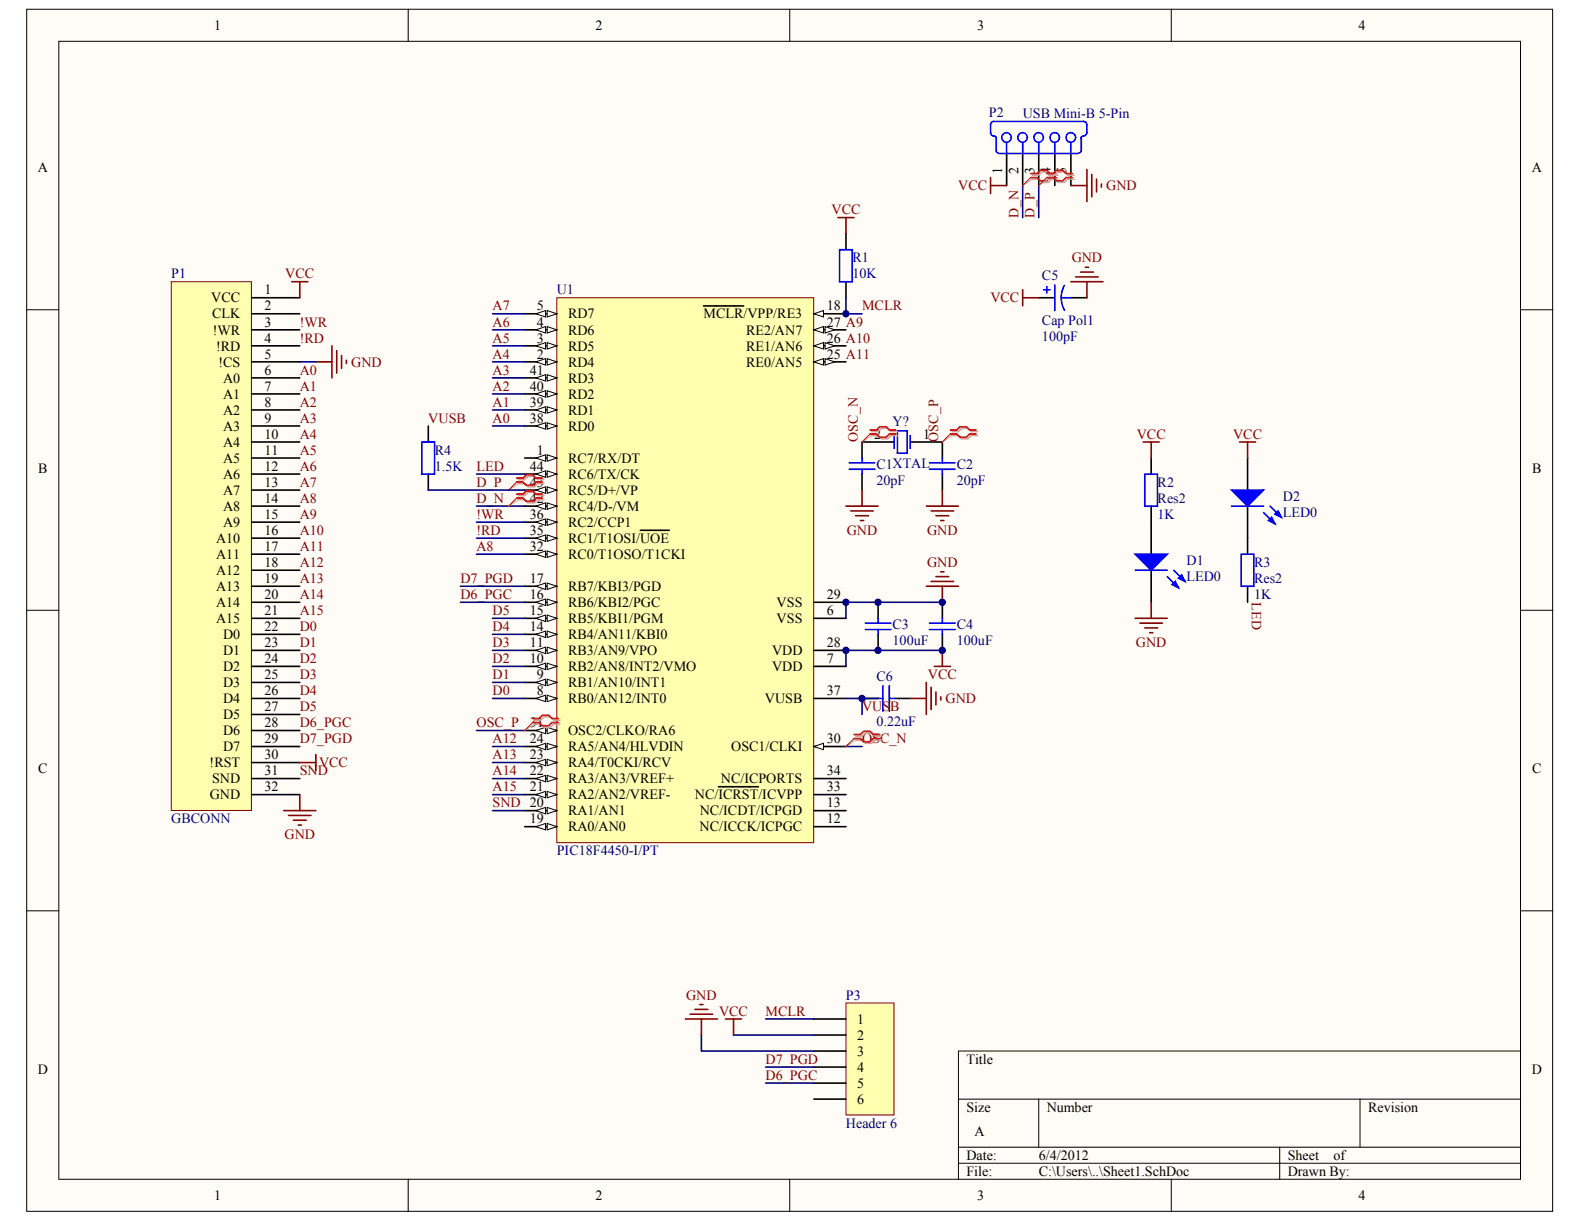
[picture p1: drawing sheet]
<svg xmlns="http://www.w3.org/2000/svg" width="279mm" height="216mm" viewBox="0 0 279 216" stroke-linecap="round" stroke-linejoin="round" font-family="sans-serif">
<defs><g id="words">
<g font-size="2.5">
<text x="37.7" y="5.3">1</text>
<text x="105" y="5.3">2</text>
<text x="172.3" y="5.3">3</text>
<text x="239.6" y="5.3">4</text>
<text x="6.7" y="30.3">A</text>
<text x="176.8" y="30.6" transform="rotate(-90 176.8 30.6)">1</text>
<text x="179.6" y="30.6" transform="rotate(-90 179.6 30.6)">2</text>
<text x="182.5" y="30.6" transform="rotate(-90 182.5 30.6)">3</text>
<text x="185.3" y="30.6" transform="rotate(-90 185.3 30.6)">4</text>
<text x="188.1" y="30.6" transform="rotate(-90 188.1 30.6)">5</text>
<text x="270.2" y="30.3">A</text>
<text x="37.3" y="53.4">VCC</text>
<text x="46.6" y="51.9">1</text>
<text x="37.4" y="56.2">CLK</text>
<text x="37.5" y="59">!WR</text>
<text x="46.6" y="54.8">2</text>
<text x="46.6" y="57.6">3</text>
<text x="94.7" y="57.6">4</text>
<text x="94.7" y="54.8">5</text>
<text x="100.2" y="59">RD6</text>
<text x="100.2" y="56.2">RD7</text>
<text x="124.1" y="56.2">MCLR/VPP/RE3</text>
<text x="131.6" y="59">RE2/AN7</text>
<text x="145.8" y="54.8">18</text>
<text x="145.8" y="57.6">27 A9</text>
<text x="38.1" y="61.8">!RD</text>
<text x="38.5" y="64.7">!CS</text>
<text x="46.6" y="60.4">4</text>
<text x="46.6" y="63.2">5</text>
<text x="94.7" y="63.2">2</text>
<text x="94.7" y="60.4">3</text>
<text x="100.2" y="64.7">RD4</text>
<text x="100.2" y="61.8">RD5</text>
<text x="131.6" y="64.7">RE0/AN5</text>
<text x="131.6" y="61.8">RE1/AN6</text>
<text x="145.8" y="63.2">25 A11</text>
<text x="145.8" y="60.4">26 A10</text>
<text x="39.4" y="67.5">A0</text>
<text x="39.4" y="70.3">A1</text>
<text x="46.6" y="66.1">6</text>
<text x="46.6" y="68.9">7</text>
<text x="46.6" y="71.7">8</text>
<text x="93.5" y="71.7">39</text>
<text x="93.5" y="68.9">40</text>
<text x="93.5" y="66.1">41</text>
<text x="100.2" y="70.3">RD2</text>
<text x="100.2" y="67.5">RD3</text>
<text x="39.4" y="73.1">A2</text>
<text x="39.4" y="76">A3</text>
<text x="46.6" y="74.6">9</text>
<text x="46.6" y="77.4">10</text>
<text x="93.5" y="74.6">38</text>
<text x="100.2" y="76">RD0</text>
<text x="100.2" y="73.1">RD1</text>
<text x="154.2" y="77.4">2</text>
<text x="162.8" y="77.4">1</text>
<text x="6.7" y="83.3">B</text>
<text x="39.4" y="78.8">A4</text>
<text x="39.4" y="81.6">A5</text>
<text x="46.6" y="80.2">11</text>
<text x="46.6" y="83">12</text>
<text x="93.5" y="83">44</text>
<text x="94.7" y="80.2">1</text>
<text x="100.2" y="81.6">RC7/RX/DT</text>
<text x="270.2" y="83.3">B</text>
<text x="39.4" y="84.4">A6</text>
<text x="39.4" y="87.3">A7</text>
<text x="46.6" y="85.9">13</text>
<text x="46.6" y="88.7">14</text>
<text x="93.5" y="88.7">42</text>
<text x="93.5" y="85.9">43</text>
<text x="100.2" y="87.3">RC5/D+/VP</text>
<text x="100.2" y="84.4">RC6/TX/CK</text>
<text x="38.1" y="95.8">A10</text>
<text x="39.4" y="90.1">A8</text>
<text x="39.4" y="92.9">A9</text>
<text x="46.6" y="91.5">15</text>
<text x="46.6" y="94.3">16</text>
<text x="93.5" y="94.3">35</text>
<text x="93.5" y="91.5">36</text>
<text x="100.2" y="95.8">RC1/T1OSI/UOE</text>
<text x="100.2" y="92.9">RC2/CCP1</text>
<text x="100.2" y="90.1">RC4/D-/VM</text>
<text x="38.1" y="98.6">A11</text>
<text x="38.1" y="101.4">A12</text>
<text x="46.6" y="97.2">17</text>
<text x="46.6" y="100">18</text>
<text x="93.5" y="97.2">32</text>
<text x="100.2" y="98.6">RC0/T1OSO/T1CKI</text>
<text x="38.1" y="104.2">A13</text>
<text x="38.1" y="107.1">A14</text>
<text x="46.6" y="102.8">19</text>
<text x="46.6" y="105.7">20</text>
<text x="93.5" y="105.7">16</text>
<text x="93.5" y="102.8">17</text>
<text x="100.2" y="107.1">RB6/KBI2/PGC</text>
<text x="100.2" y="104.2">RB7/KBI3/PGD</text>
<text x="137" y="107.1">VSS</text>
<text x="145.8" y="105.7">29</text>
<text x="38.1" y="109.9">A15</text>
<text x="39.4" y="112.7">D0</text>
<text x="46.6" y="108.5">21</text>
<text x="46.6" y="111.3">22</text>
<text x="93.5" y="111.3">14</text>
<text x="93.5" y="108.5">15</text>
<text x="100.2" y="112.7">RB4/AN11/KBI0</text>
<text x="100.2" y="109.9">RB5/KBI1/PGM</text>
<text x="137" y="109.9">VSS</text>
<text x="145.8" y="108.5">6</text>
<text x="39.4" y="115.5">D1</text>
<text x="39.4" y="118.4">D2</text>
<text x="46.6" y="114.1">23</text>
<text x="46.6" y="117">24</text>
<text x="46.6" y="119.8">25</text>
<text x="93.5" y="117">10</text>
<text x="93.5" y="114.1">11</text>
<text x="94.7" y="119.8">9</text>
<text x="100.2" y="118.4">RB2/AN8/INT2/VMO</text>
<text x="100.2" y="115.5">RB3/AN9/VPO</text>
<text x="136.2" y="118.4">VDD</text>
<text x="136.2" y="115.5">VDD</text>
<text x="145.8" y="117">7</text>
<text x="145.8" y="114.1">28</text>
<text x="39.4" y="121.2">D3</text>
<text x="39.4" y="124">D4</text>
<text x="46.6" y="122.6">26</text>
<text x="46.6" y="125.4">27</text>
<text x="94.7" y="122.6">8</text>
<text x="100.2" y="124">RB0/AN12/INT0</text>
<text x="100.2" y="121.2">RB1/AN10/INT1</text>
<text x="134.9" y="124">VUSB</text>
<text x="145.8" y="122.6">37</text>
<text x="39.4" y="126.9">D5</text>
<text x="39.4" y="129.7">D6</text>
<text x="46.6" y="128.3">28</text>
<text x="46.6" y="131.1">29</text>
<text x="93.5" y="131.1">24</text>
<text x="93.5" y="128.3">31</text>
<text x="100.2" y="129.7">OSC2/CLKO/RA6</text>
<text x="145.8" y="131.1">30</text>
<text x="6.7" y="136.4">C</text>
<text x="37" y="135.3">!RST</text>
<text x="39.4" y="132.5">D7</text>
<text x="46.6" y="133.9">30</text>
<text x="46.6" y="136.8">31</text>
<text x="93.5" y="136.8">22</text>
<text x="93.5" y="133.9">23</text>
<text x="100.2" y="135.3">RA4/T0CKI/RCV</text>
<text x="100.2" y="132.5">RA5/AN4/HLVDIN</text>
<text x="129" y="132.5">OSC1/CLKI</text>
<text x="145.8" y="136.8">34</text>
<text x="270.2" y="136.4">C</text>
<text x="37" y="141">GND</text>
<text x="37.4" y="138.2">SND</text>
<text x="46.6" y="139.6">32</text>
<text x="93.5" y="139.6">21</text>
<text x="100.2" y="143.8">RA1/AN1</text>
<text x="100.2" y="141">RA2/AN2/VREF-</text>
<text x="100.2" y="138.2">RA3/AN3/VREF+</text>
<text x="122.6" y="141">NC/ICRST/ICVPP</text>
<text x="123.4" y="143.8">NC/ICDT/ICPGD</text>
<text x="127.1" y="138.2">NC/ICPORTS</text>
<text x="145.8" y="142.4">13</text>
<text x="145.8" y="139.6">33</text>
<text x="93.5" y="145.2">19</text>
<text x="100.2" y="146.6">RA0/AN0</text>
<text x="123.4" y="146.6">NC/ICCK/ICPGC</text>
<text x="145.8" y="145.2">12</text>
<text x="151.2" y="180.6">1</text>
<text x="151.2" y="183.4">2</text>
<text x="6.7" y="189.4">D</text>
<text x="151.2" y="186.2">3</text>
<text x="151.2" y="189.1">4</text>
<text x="151.2" y="191.9">5</text>
<text x="170.5" y="187.6">Title</text>
<text x="270.2" y="189.4">D</text>
<text x="151.2" y="194.7">6</text>
<text x="170.5" y="196.1">Size</text>
<text x="184.6" y="196.1">Number</text>
<text x="241.3" y="196.1">Revision</text>
<text x="171.9" y="200.3">A</text>
<text x="170.5" y="204.6">Date:</text>
<text x="170.5" y="207.4">File:</text>
<text x="183.2" y="204.6">6/4/2012</text>
<text x="183.2" y="207.4">C:\Users\..\Sheet1.SchDoc</text>
<text x="227.1" y="204.6">Sheet</text>
<text x="227.1" y="207.4">Drawn By:</text>
<text x="235.2" y="204.6">of</text>
<text x="37.7" y="211.7">1</text>
<text x="105" y="211.7">2</text>
<text x="172.3" y="211.7">3</text>
<text x="239.6" y="211.7">4</text>
</g>
<g font-size="2.5" fill="#000080">
<text x="174.4" y="20.6">P2</text>
<text x="180.4" y="20.8">USB Mini-B 5-Pin</text>
<text x="150.4" y="46.3">R1</text>
<text x="30.2" y="49.1">P1</text>
<text x="98.2" y="51.9">U1</text>
<text x="150.4" y="49.1">10K</text>
<text x="183.8" y="49.4">C5</text>
<text x="183.8" y="57.3">Cap Pol1</text>
<text x="183.8" y="60.1">100pF</text>
<text x="157.4" y="75.1">Y?</text>
<text x="76.7" y="80.2">R4</text>
<text x="76.7" y="83">1.5K</text>
<text x="154.6" y="82.8">C1XTAL</text>
<text x="168.8" y="82.8">C2</text>
<text x="154.6" y="85.6">20pF</text>
<text x="168.8" y="85.6">20pF</text>
<text x="204.2" y="85.9">R2</text>
<text x="204.2" y="88.7">Res2</text>
<text x="226.3" y="88.4">D2</text>
<text x="204.2" y="91.5">1K</text>
<text x="226.3" y="91.2">LED0</text>
<text x="209.3" y="99.7">D1</text>
<text x="221.2" y="100">R3</text>
<text x="209.3" y="102.5">LED0</text>
<text x="221.2" y="105.7">1K</text>
<text x="221.2" y="102.8">Res2</text>
<text x="157.4" y="113.9">100uF</text>
<text x="157.4" y="111">C3</text>
<text x="168.8" y="113.9">100uF</text>
<text x="168.8" y="111">C4</text>
<text x="154.6" y="120.1">C6</text>
<text x="154.6" y="128">0.22uF</text>
<text x="30.2" y="145.2">GBCONN</text>
<text x="98.2" y="150.9">PIC18F4450-I/PT</text>
<text x="149.2" y="176.3">P3</text>
<text x="149.2" y="198.9">Header 6</text>
</g>
<g font-size="2.5" fill="#800000">
<text x="169" y="33.6">VCC</text>
<text x="195.1" y="33.6">GND</text>
<text x="146.7" y="37.8">VCC</text>
<text x="179.6" y="38.4" transform="rotate(-90 179.6 38.4)">D_N</text>
<text x="182.5" y="38.4" transform="rotate(-90 182.5 38.4)">D_P</text>
<text x="189" y="46.3">GND</text>
<text x="50.3" y="49.1">VCC</text>
<text x="174.7" y="53.4">VCC</text>
<text x="52.9" y="57.6">!WR</text>
<text x="86.9" y="57.6">A6</text>
<text x="86.9" y="54.8">A7</text>
<text x="152.1" y="54.8">MCLR</text>
<text x="52.9" y="60.4">!RD</text>
<text x="61.9" y="64.7">GND</text>
<text x="86.9" y="63.2">A4</text>
<text x="86.9" y="60.4">A5</text>
<text x="52.9" y="66.1">A0</text>
<text x="52.9" y="68.9">A1</text>
<text x="52.9" y="71.7">A2</text>
<text x="86.9" y="71.7">A1</text>
<text x="86.9" y="68.9">A2</text>
<text x="86.9" y="66.1">A3</text>
<text x="52.9" y="74.6">A3</text>
<text x="52.9" y="77.4">A4</text>
<text x="75.5" y="74.6">VUSB</text>
<text x="86.9" y="74.6">A0</text>
<text x="151.3" y="78" transform="rotate(-90 151.3 78)">OSC_N</text>
<text x="165.5" y="78" transform="rotate(-90 165.5 78)">OSC_P</text>
<text x="200.5" y="77.4">VCC</text>
<text x="217.5" y="77.4">VCC</text>
<text x="52.9" y="80.2">A5</text>
<text x="52.9" y="83">A6</text>
<text x="84" y="83">LED</text>
<text x="52.9" y="85.9">A7</text>
<text x="52.9" y="88.7">A8</text>
<text x="84" y="88.7">D_N</text>
<text x="84" y="85.9">D_P</text>
<text x="52.9" y="91.5">A9</text>
<text x="52.9" y="94.3">A10</text>
<text x="84" y="91.5">!WR</text>
<text x="84" y="94.3">!RD</text>
<text x="149.4" y="94.3">GND</text>
<text x="163.5" y="94.3">GND</text>
<text x="52.9" y="97.2">A11</text>
<text x="52.9" y="100">A12</text>
<text x="84" y="97.2">A8</text>
<text x="163.5" y="100">GND</text>
<text x="52.9" y="102.8">A13</text>
<text x="52.9" y="105.7">A14</text>
<text x="81.2" y="105.7">D6_PGC</text>
<text x="81.2" y="102.8">D7_PGD</text>
<text x="220.8" y="106.2" transform="rotate(90 220.8 106.2)">LED</text>
<text x="52.9" y="111.3">D0</text>
<text x="52.9" y="108.5">A15</text>
<text x="86.9" y="111.3">D4</text>
<text x="86.9" y="108.5">D5</text>
<text x="52.9" y="114.1">D1</text>
<text x="52.9" y="117">D2</text>
<text x="52.9" y="119.8">D3</text>
<text x="86.9" y="119.8">D1</text>
<text x="86.9" y="117">D2</text>
<text x="86.9" y="114.1">D3</text>
<text x="163.7" y="119.8">VCC</text>
<text x="200.4" y="114.1">GND</text>
<text x="52.9" y="122.6">D4</text>
<text x="52.9" y="125.4">D5</text>
<text x="86.9" y="122.6">D0</text>
<text x="152.1" y="125.4">VUSB</text>
<text x="166.8" y="124">GND</text>
<text x="52.9" y="131.1">D7_PGD</text>
<text x="52.9" y="128.3">D6_PGC</text>
<text x="84" y="128.3">OSC_P</text>
<text x="86.9" y="131.1">A12</text>
<text x="152.1" y="131.1">OSC_N</text>
<text x="52.9" y="136.8">SND</text>
<text x="56.3" y="135.3">VCC</text>
<text x="86.9" y="133.9">A13</text>
<text x="86.9" y="136.8">A14</text>
<text x="86.9" y="139.6">A15</text>
<text x="86.9" y="142.4">SND 20</text>
<text x="50.2" y="148">GND</text>
<text x="121" y="176.3">GND</text>
<text x="126.8" y="179.2">VCC</text>
<text x="135.1" y="179.2">MCLR</text>
<text x="135.1" y="187.6">D7_PGD</text>
<text x="135.1" y="190.5">D6_PGC</text>
</g>
</g></defs>
<g fill="#fffcf8" stroke="#000" stroke-width=".18">
<path d="M4.7 1.6h269.2v212.1h-269.2z"/>
<path d="M10.4 7.3h257.8v200.7h-257.8z"/>
</g>
<g fill="none" stroke="#000" stroke-width=".18">
<path d="M72 1.6v5.7M139.3 1.6v5.7M206.6 1.6v5.7M4.7 54.6h5.7M268.2 54.6h5.7M4.7 107.6h5.7M268.2 107.6h5.7M4.7 160.7h5.7M268.2 160.7h5.7M169.1 193.9h99.1M183.2 193.9v8.5M239.9 193.9v8.5"/>
<path d="M268.2 185.4h-99.1v22.6M72 208v5.7M139.3 208v5.7M169.1 202.4h99.1M169.1 205.2h99.1M206.6 208v5.7M225.7 202.4v5.6"/>
</g>
<path d="M30.2 49.7h14.1v93.3h-14.1z" fill="#ffffb0" stroke="#800000" stroke-width=".18"/>
<g fill="none" stroke="#000" stroke-width=".28">
<path d="M177.6 27.1v5.6M180.4 27.1v5.6M183.2 27.1v5.6M186.1 27.1v5.6M188.9 27.1v5.6M44.4 52.5h8.5M44.4 55.3h8.5M44.4 58.2h8.5M44.4 61h8.5M44.4 63.8h8.5M44.4 66.7h8.5M44.4 69.5h8.5"/>
<path d="M44.4 72.3h8.5M44.4 75.1h8.5M44.4 78h8.5M152.1 78h5.6M160.6 78h5.6M44.4 80.8h8.5M44.4 83.6h8.5M44.4 86.4h8.5M44.4 89.3h8.5M44.4 92.1h8.5M44.4 94.9h8.5M44.4 97.8h8.5"/>
<path d="M44.4 100.6h8.5M44.4 103.4h8.5M44.4 106.2h8.5M44.4 109.1h8.5M44.4 111.9h8.5M44.4 114.7h8.5M44.4 117.5h8.5M44.4 120.4h8.5M44.4 123.2h8.5M44.4 126h8.5M44.4 128.9h8.5M44.4 131.7h8.5"/>
<path d="M44.4 134.5h8.5M44.4 137.3h8.5M44.4 140.2h8.5"/>
</g>
<g fill="none" stroke="#00f" stroke-width=".28">
<path d="M175.7 24.2v2.5M177.6 25.1v2M180.4 25.1v2M183.2 25.1v2M186.1 25.1v2M188.9 25.1v2M190.7 26.8l-.7 .3h-13.6l-.6-.3M190.7 24.2v2.5M191.1 24l-.5 .3M191.7 22l-.1-.3-.4-.3h-15.9a.56 .56 0 0 0-.6 .6v1.4a.82 .82 0 0 0 .8 .6l.2 .2M191.7 23.4l-.3 .5-.2 .1M191.7 22v1.4"/>
<path d="M157.7 76.8v2.3M158.3 76h1.7v3.9h-1.7zM160.6 76.8v2.3"/>
<circle cx="177.5" cy="24.3" r=".84"/>
<circle cx="180.4" cy="24.3" r=".84"/>
<circle cx="183.2" cy="24.3" r=".84"/>
<circle cx="186" cy="24.3" r=".84"/>
<circle cx="188.9" cy="24.3" r=".84"/>
</g>
<path d="M180.4 32.7v5.7M183.2 32.7v5.7M84 89.3h8.5" fill="none" stroke="#000080" stroke-width=".28"/>
<path d="M149.2 176.9h8.5v19.8h-8.5z" fill="#ffffb0" stroke="#800000" stroke-width=".18"/>
<path d="M143.6 179.7h5.6M143.6 182.6h5.6M143.6 185.4h5.6M143.6 188.2h5.6M143.6 191h5.6M143.6 193.9h5.6" fill="none" stroke="#000" stroke-width=".28"/>
<path d="M135.1 179.7h8.5M123.7 182.6v2.8h19.9M129.4 182.6h14.2M135.1 191h8.5" fill="none" stroke="#000080" stroke-width=".28"/>
<g fill="none" stroke="#800000" stroke-width=".28">
<path d="M51.5 49.7h2.8M52.9 49.7v2.8M50 143h5.7M50.9 143.8h4M51.7 144.7h2.3M52.6 145.5h.6M52.9 140.2v2.8M120.9 179.7h5.7M121.7 178.9h4M122.6 178h2.3M123.4 177.2h.6M123.7 179.7v2.9"/>
<path d="M128 179.7h2.8M129.4 179.7v2.9"/>
</g>
<path d="M98.2 52.5h45.3v96.1h-45.3z" fill="#ffffb0" stroke="#800000" stroke-width=".18"/>
<path d="M92.5 80.8h5.7" fill="none" stroke="#000" stroke-width=".28"/>
<g fill="#fffcf8" stroke="#000" stroke-width=".18">
<path d="M96.5 80.2l1.7 .6-1.7 .6z"/>
<path d="M94.5 80.8l1.7-.6v1.2z"/>
</g>
<path d="M92.5 63.8h5.7" fill="none" stroke="#000" stroke-width=".28"/>
<g fill="#fffcf8" stroke="#000" stroke-width=".18">
<path d="M96.5 63.3l1.7 .5-1.7 .6z"/>
<path d="M94.5 63.8l1.7-.5v1.1z"/>
</g>
<path d="M92.5 61h5.7" fill="none" stroke="#000" stroke-width=".28"/>
<g fill="#fffcf8" stroke="#000" stroke-width=".18">
<path d="M96.5 60.4l1.7 .6-1.7 .6z"/>
<path d="M94.5 61l1.7-.6v1.2z"/>
</g>
<path d="M92.5 58.2h5.7" fill="none" stroke="#000" stroke-width=".28"/>
<g fill="#fffcf8" stroke="#000" stroke-width=".18">
<path d="M96.5 57.6l1.7 .6-1.7 .5z"/>
<path d="M94.5 58.2l1.7-.6v1.1z"/>
</g>
<path d="M92.5 55.3h5.7" fill="none" stroke="#000" stroke-width=".28"/>
<g fill="#fffcf8" stroke="#000" stroke-width=".18">
<path d="M96.5 54.8l1.7 .5-1.7 .6z"/>
<path d="M94.5 55.3l1.7-.5v1.1z"/>
</g>
<path d="M143.6 109.1h5.6M143.6 117.5h5.6M92.5 123.2h5.7" fill="none" stroke="#000" stroke-width=".28"/>
<g fill="#fffcf8" stroke="#000" stroke-width=".18">
<path d="M96.5 122.6l1.7 .6-1.7 .6z"/>
<path d="M94.5 123.2l1.7-.6v1.2z"/>
</g>
<path d="M92.5 120.4h5.7" fill="none" stroke="#000" stroke-width=".28"/>
<g fill="#fffcf8" stroke="#000" stroke-width=".18">
<path d="M96.5 119.8l1.7 .6-1.7 .5z"/>
<path d="M94.5 120.4l1.7-.6v1.1z"/>
</g>
<path d="M92.5 117.5h5.7" fill="none" stroke="#000" stroke-width=".28"/>
<g fill="#fffcf8" stroke="#000" stroke-width=".18">
<path d="M96.5 117l1.7 .5-1.7 .6z"/>
<path d="M94.5 117.5l1.7-.5v1.1z"/>
</g>
<path d="M92.5 114.7h5.7" fill="none" stroke="#000" stroke-width=".28"/>
<g fill="#fffcf8" stroke="#000" stroke-width=".18">
<path d="M96.5 114.2l1.7 .5-1.7 .6z"/>
<path d="M94.5 114.7l1.7-.5v1.1z"/>
</g>
<path d="M92.5 111.9h5.7M143.6 145.8h5.6M143.6 143h5.6" fill="none" stroke="#000" stroke-width=".28"/>
<g fill="#fffcf8" stroke="#000" stroke-width=".18">
<path d="M96.5 111.3l1.7 .6-1.7 .6z"/>
<path d="M94.5 111.9l1.7-.6v1.2z"/>
</g>
<path d="M92.5 109.1h5.7" fill="none" stroke="#000" stroke-width=".28"/>
<g fill="#fffcf8" stroke="#000" stroke-width=".18">
<path d="M96.5 108.5l1.7 .6-1.7 .5z"/>
<path d="M94.5 109.1l1.7-.6v1.1z"/>
</g>
<path d="M92.5 106.2h5.7" fill="none" stroke="#000" stroke-width=".28"/>
<g fill="#fffcf8" stroke="#000" stroke-width=".18">
<path d="M96.5 105.7l1.7 .5-1.7 .6z"/>
<path d="M94.5 106.2l1.7-.5v1.1z"/>
</g>
<path d="M92.5 103.4h5.7" fill="none" stroke="#000" stroke-width=".28"/>
<g fill="#fffcf8" stroke="#000" stroke-width=".18">
<path d="M96.5 102.8l1.7 .6-1.7 .6z"/>
<path d="M94.5 103.4l1.7-.6v1.2z"/>
</g>
<path d="M143.6 55.3h5.6" fill="none" stroke="#000" stroke-width=".28"/>
<path d="M143.6 55.3l1.7-.5v1.1z" fill="#fffcf8" stroke="#000" stroke-width=".18"/>
<path d="M124.1 54h7.1M92.5 145.8h5.7" fill="none" stroke="#000" stroke-width=".28"/>
<g fill="#fffcf8" stroke="#000" stroke-width=".18">
<path d="M96.5 145.2l1.7 .6-1.7 .6z"/>
<path d="M94.5 145.8l1.7-.6v1.2z"/>
</g>
<path d="M92.5 143h5.7" fill="none" stroke="#000" stroke-width=".28"/>
<g fill="#fffcf8" stroke="#000" stroke-width=".18">
<path d="M96.5 142.4l1.7 .6-1.7 .6z"/>
<path d="M94.5 143l1.7-.6v1.2z"/>
</g>
<path d="M92.5 140.2h5.7" fill="none" stroke="#000" stroke-width=".28"/>
<g fill="#fffcf8" stroke="#000" stroke-width=".18">
<path d="M96.5 139.6l1.7 .6-1.7 .5z"/>
<path d="M94.5 140.2l1.7-.6v1.1z"/>
</g>
<path d="M92.5 137.3h5.7" fill="none" stroke="#000" stroke-width=".28"/>
<g fill="#fffcf8" stroke="#000" stroke-width=".18">
<path d="M96.5 136.8l1.7 .5-1.7 .6z"/>
<path d="M94.5 137.3l1.7-.5v1.1z"/>
</g>
<path d="M92.5 134.5h5.7" fill="none" stroke="#000" stroke-width=".28"/>
<g fill="#fffcf8" stroke="#000" stroke-width=".18">
<path d="M96.5 133.9l1.7 .6-1.7 .6z"/>
<path d="M94.5 134.5l1.7-.6v1.2z"/>
</g>
<path d="M92.5 131.7h5.7" fill="none" stroke="#000" stroke-width=".28"/>
<g fill="#fffcf8" stroke="#000" stroke-width=".18">
<path d="M96.5 131.1l1.7 .6-1.7 .5z"/>
<path d="M94.5 131.7l1.7-.6v1.1z"/>
</g>
<path d="M143.6 63.8h5.6" fill="none" stroke="#000" stroke-width=".28"/>
<g fill="#fffcf8" stroke="#000" stroke-width=".18">
<path d="M143.6 63.8l1.7-.5v1.1z"/>
<path d="M145.5 63.3l1.7 .5-1.7 .6z"/>
</g>
<path d="M143.6 61h5.6" fill="none" stroke="#000" stroke-width=".28"/>
<g fill="#fffcf8" stroke="#000" stroke-width=".18">
<path d="M143.6 61l1.7-.6v1.2z"/>
<path d="M145.5 60.4l1.7 .6-1.7 .6z"/>
</g>
<path d="M143.6 58.2h5.6" fill="none" stroke="#000" stroke-width=".28"/>
<g fill="#fffcf8" stroke="#000" stroke-width=".18">
<path d="M143.6 58.2l1.7-.6v1.1z"/>
<path d="M145.5 57.6l1.7 .6-1.7 .5z"/>
</g>
<path d="M143.6 114.7h5.6M143.6 106.2h5.6M143.6 131.7h5.6" fill="none" stroke="#000" stroke-width=".28"/>
<path d="M143.6 131.7l1.7-.6v1.1z" fill="#fffcf8" stroke="#000" stroke-width=".18"/>
<path d="M92.5 128.9h5.7" fill="none" stroke="#000" stroke-width=".28"/>
<g fill="#fffcf8" stroke="#000" stroke-width=".18">
<path d="M96.5 128.3l1.7 .6-1.7 .5z"/>
<path d="M94.5 128.9l1.7-.6v1.1z"/>
</g>
<path d="M92.5 97.8h5.7" fill="none" stroke="#000" stroke-width=".28"/>
<g fill="#fffcf8" stroke="#000" stroke-width=".18">
<path d="M96.5 97.2l1.7 .6-1.7 .5z"/>
<path d="M94.5 97.8l1.7-.6v1.1z"/>
</g>
<path d="M92.5 94.9h5.7M126.7 138.8h7.1M143.6 137.3h5.6M143.6 140.2h5.6" fill="none" stroke="#000" stroke-width=".28"/>
<g fill="#fffcf8" stroke="#000" stroke-width=".18">
<path d="M96.5 94.4l1.7 .5-1.7 .6z"/>
<path d="M94.5 94.9l1.7-.5v1.1z"/>
</g>
<path d="M92.5 92.1h5.7M113 93.5h5.1" fill="none" stroke="#000" stroke-width=".28"/>
<g fill="#fffcf8" stroke="#000" stroke-width=".18">
<path d="M96.5 91.5l1.7 .6-1.7 .6z"/>
<path d="M94.5 92.1l1.7-.6v1.2z"/>
</g>
<path d="M92.5 75.1h5.7M143.6 123.2h5.6" fill="none" stroke="#000" stroke-width=".28"/>
<g fill="#fffcf8" stroke="#000" stroke-width=".18">
<path d="M96.5 74.6l1.7 .5-1.7 .6z"/>
<path d="M94.5 75.1l1.7-.5v1.1z"/>
</g>
<path d="M92.5 72.3h5.7" fill="none" stroke="#000" stroke-width=".28"/>
<g fill="#fffcf8" stroke="#000" stroke-width=".18">
<path d="M96.5 71.7l1.7 .6-1.7 .6z"/>
<path d="M94.5 72.3l1.7-.6v1.2z"/>
</g>
<path d="M92.5 69.5h5.7" fill="none" stroke="#000" stroke-width=".28"/>
<g fill="#fffcf8" stroke="#000" stroke-width=".18">
<path d="M96.5 68.9l1.7 .6-1.7 .5z"/>
<path d="M94.5 69.5l1.7-.6v1.1z"/>
</g>
<path d="M92.5 66.7h5.7" fill="none" stroke="#000" stroke-width=".28"/>
<g fill="#fffcf8" stroke="#000" stroke-width=".18">
<path d="M96.5 66.1l1.7 .6-1.7 .5z"/>
<path d="M94.5 66.7l1.7-.6v1.1z"/>
</g>
<path d="M92.5 89.3h5.7" fill="none" stroke="#000" stroke-width=".28"/>
<g fill="#fffcf8" stroke="#000" stroke-width=".18">
<path d="M96.5 88.7l1.7 .6-1.7 .5z"/>
<path d="M94.5 89.3l1.7-.6v1.1z"/>
</g>
<path d="M92.5 86.4h5.7" fill="none" stroke="#000" stroke-width=".28"/>
<g fill="#fffcf8" stroke="#000" stroke-width=".18">
<path d="M96.5 85.9l1.7 .5-1.7 .6z"/>
<path d="M94.5 86.4l1.7-.5v1.1z"/>
</g>
<path d="M92.5 83.6h5.7" fill="none" stroke="#000" stroke-width=".28"/>
<g fill="#fffcf8" stroke="#000" stroke-width=".18">
<path d="M96.5 83.1l1.7 .5-1.7 .6z"/>
<path d="M94.5 83.6l1.7-.5v1.1z"/>
</g>
<g fill="none" stroke="#000080" stroke-width=".28">
<path d="M86.9 55.3h5.6M86.9 58.2h5.6M149.2 52.5v2.8h2.9M52.9 63.8h2.8M86.9 61h5.6M86.9 63.8h5.6M86.9 66.7h5.6M86.9 69.5h5.6M86.9 72.3h5.6M86.9 75.1h5.6M75.5 86.4h17M84 83.6h8.5"/>
<path d="M84 92.1h8.5M84 94.9h8.5M84 97.8h8.5M81.2 103.4h11.3M81.2 106.2h11.3M86.9 109.1h5.6M86.9 111.9h5.6M86.9 114.7h5.6M86.9 117.5h5.6M166.2 106.2h-17v2.9M166.2 114.7h-17v2.8M84 128.9h8.5"/>
<path d="M86.9 120.4h5.6M86.9 123.2h5.6M86.9 131.7h5.6M86.9 134.5h5.6M86.9 137.3h5.6M149.2 123.2h5.7M149.2 131.7h2.9M152.1 123.2v2.8M86.9 140.2h5.6M86.9 143h5.6M135.1 188.2h8.5"/>
</g>
<g fill="none" stroke="#000" stroke-width=".28">
<path d="M149.2 41.2v2.8M149.2 49.7v2.8M183.2 52.5h2.9M188.9 52.5h2.8M75.5 75.1v2.9M152.1 78v2.8M166.2 78v2.8M75.5 83.6v2.8M152.1 83.6v2.8M166.2 83.6v2.8M203.1 80.8v2.8M203.1 89.3v8.5"/>
<path d="M220.1 80.8v5.6M220.1 89.3v8.5M154.9 106.2v2.9M154.9 111.9v2.8M166.2 106.2v2.9M166.2 111.9v2.8M203.1 100.6v5.6M220.1 103.4v2.8M152.1 123.2h2.8M157.7 123.2h2.9"/>
</g>
<g fill="none" stroke="#00f" stroke-width=".28">
<path d="M148.1 44h2.2v5.7h-2.2zM184.1 51.1h1.1M184.6 50.5v1.2M186.1 50.3v4.5M187.2 52.5l.2 1.4 .4 .8M187.2 52.5h1.7M187.8 50.3l-.4 .9-.2 1.3M74.4 78h2.3v5.6h-2.3zM149.8 81.6h4.5M149.8 82.8h4.5M152.1 80.8v.8M152.1 82.8v.8"/>
<path d="M164 81.6h4.5M164 82.8h4.5M166.2 80.8v.8M166.2 82.8v.8M201.9 83.6h2.3v5.7h-2.3zM217.2 89.3h5.7M218.9 97.8h2.3v5.6h-2.3zM222.9 90.4l2 2M224 89.3l2 2M152.6 111h4.6M152.6 109.9h4.6M154.9 109.1v.8"/>
<path d="M154.9 111v.9M164 111h4.5M164 109.9h4.5M166.2 109.1v.8M166.2 111v.9M200.2 100.6h5.7M205.9 101.7l2 2M207 100.6l2 2M154.9 123.2h.8M155.7 120.9v4.6M156.9 120.9v4.6M156.9 123.2h.8"/>
</g>
<g fill="none" stroke="#800000" stroke-width=".28">
<path d="M147.8 38.4h2.8M149.2 38.4v2.8M174.7 31.3v2.8M174.7 32.7h2.9M188.9 32.7h2.8M191.7 29.9v5.7M192.6 30.8v3.9M193.4 31.6v2.3M194.3 32.4v.6M180.4 51.1v2.8M180.4 52.5h2.8M188.9 49.7h5.7"/>
<path d="M189.7 48.8h4M190.6 48h2.3M191.4 47.1h.6M191.7 49.7v2.8M55.7 63.8h2.8M58.5 61v5.7M59.4 61.8v4M60.2 62.7v2.3M61.1 63.5v.6M201.6 78h2.9M203.1 78v2.8M218.6 78h2.9"/>
<path d="M220.1 78v2.8M149.2 89.3h5.7M150.1 90.1h3.9M150.9 91h2.3M151.8 91.8h.5M152.1 86.4v2.9M163.4 89.3h5.7M164.2 90.1h4M165.1 91h2.3M165.9 91.8h.6M166.2 86.4v2.9M163.4 103.4h5.7"/>
<path d="M164.2 102.6h4M164.8 117.5h2.8M165.1 101.7h2.3M165.9 100.9h.6M166.2 103.4v2.8M166.2 114.7v2.8M200.2 109.1h5.7M201.1 109.9h3.9M201.9 110.8h2.3M202.8 111.6h.5M203.1 106.2v2.9M52.9 134.5h2.8"/>
<path d="M55.7 133.1v2.8M160.6 123.2h2.8M163.4 120.4v5.6M164.2 121.2v4M165.1 122.1v2.2M165.9 122.9v.6"/>
</g>
<g fill="none" stroke="#d0a19e" stroke-width=".28">
<path d="M182.1 30.9h1.1l.6-.6h1.1l.6 .6h1.1M182.1 31.6h1.1l.6 .6h1.1l.6-.6h1.1M184.9 30.9h1.2l.5-.6h1.2l.5 .6h1.2M184.9 31.6h1.2l.5 .6h1.2l.5-.6h1.2M153.8 76.1h1.1l.6-.5h1.1l.6 .5h1.1M153.8 76.8h1.1l.6 .6h1.1l.6-.6h1.1M167.9 76.1h1.2l.5-.5h1.2l.5 .5h1.2M167.9 76.8h1.2l.5 .6h1.2l.5-.6h1.2M91.4 84.6h1.1l.6-.6h1.1l.6 .6h1.1M91.4 85.3h1.1l.6 .6h1.1l.6-.6h1.1M91.4 87.4h1.1l.6-.5h1.1l.6 .5h1.1M91.4 88.1h1.1l.6 .6h1.1l.6-.6h1.1"/>
<path d="M94.2 127h1.2l.5-.6h1.2l.5 .6h1.2M94.2 127.7h1.2l.5 .6h1.2l.5-.6h1.2M150.9 129.8h1.2l.5-.5h1.2l.5 .5h1.2M150.9 130.5h1.2l.5 .6h1.2l.5-.6h1.2"/>
</g>
<path d="M182.1 31.6l-1.7 1.1M184.9 31.6l-1.7 1.1M153.8 76.8l-1.7 1.2M167.9 76.8l-1.7 1.2M91.4 85.3l-1.7 1.1M91.4 88.1l-1.7 1.2M94.2 127.7l-1.7 1.2M150.9 130.5l-1.7 1.2" fill="none" stroke="#d0a19e" stroke-width=".18"/>
<g fill="none" stroke="#f00" stroke-width=".28">
<path d="M181.8 30.6h1.1l.6-.6h1.1l.6 .6h1.1M181.8 31.3h1.1l.6 .6h1.1l.6-.6h1.1M184.6 30.6h1.2l.5-.6h1.2l.5 .6h1.2M184.6 31.3h1.2l.5 .6h1.2l.5-.6h1.2M153.5 75.8h1.1l.6-.5h1.1l.6 .5h1.1M153.5 76.6h1.1l.6 .5h1.1l.6-.5h1.1M167.6 75.8h1.2l.5-.5h1.2l.5 .5h1.2M167.6 76.6h1.2l.5 .5h1.2l.5-.5h1.2M91.1 84.3h1.2l.5-.5h1.2l.5 .5h1.2M91.1 85h1.2l.5 .6h1.2l.5-.6h1.2M91.1 87.2h1.2l.5-.6h1.2l.5 .6h1.2M91.1 87.9h1.2l.5 .5h1.2l.5-.5h1.2"/>
<path d="M94 126.7h1.1l.6-.5h1.1l.6 .5h1.1M94 127.4h1.1l.6 .6h1.1l.6-.6h1.1M150.6 129.6h1.2l.5-.6h1.2l.5 .6h1.2M150.6 130.3h1.2l.5 .5h1.2l.5-.5h1.2"/>
</g>
<path d="M181.8 31.3l-1.4 1.4M184.6 31.3l-1.4 1.4M153.5 76.6l-1.4 1.4M167.6 76.6l-1.4 1.4M91.1 85l-1.4 1.4M91.1 87.9l-1.4 1.4M94 127.4l-1.5 1.5M150.6 130.3l-1.4 1.4" fill="none" stroke="#f00" stroke-width=".18"/>
<g fill="#00f" stroke="#00f" stroke-width=".28">
<path d="M200.2 97.8h5.7l-2.8 2.8z"/>
<path d="M206.7 103.1l.6-.5 .6 1.1z"/>
<path d="M207.9 102l.5-.6 .6 1.2z"/>
<path d="M217.2 86.4h5.7l-2.8 2.9z"/>
<path d="M223.7 91.8l.6-.5 .6 1.1z"/>
<path d="M224.9 90.7l.5-.6 .6 1.2z"/>
</g>
<g fill="#000080" stroke="#000080" stroke-width=".18">
<circle cx="149.2" cy="114.7" r=".56"/>
<circle cx="149.2" cy="106.2" r=".56"/>
<circle cx="149.2" cy="55.3" r=".56"/>
<circle cx="152" cy="123.2" r=".56"/>
<circle cx="154.9" cy="114.7" r=".56"/>
<circle cx="154.9" cy="106.2" r=".56"/>
<circle cx="166.2" cy="114.7" r=".56"/>
<circle cx="166.2" cy="106.2" r=".56"/>
</g>
<use href="#words"/>
</svg>
